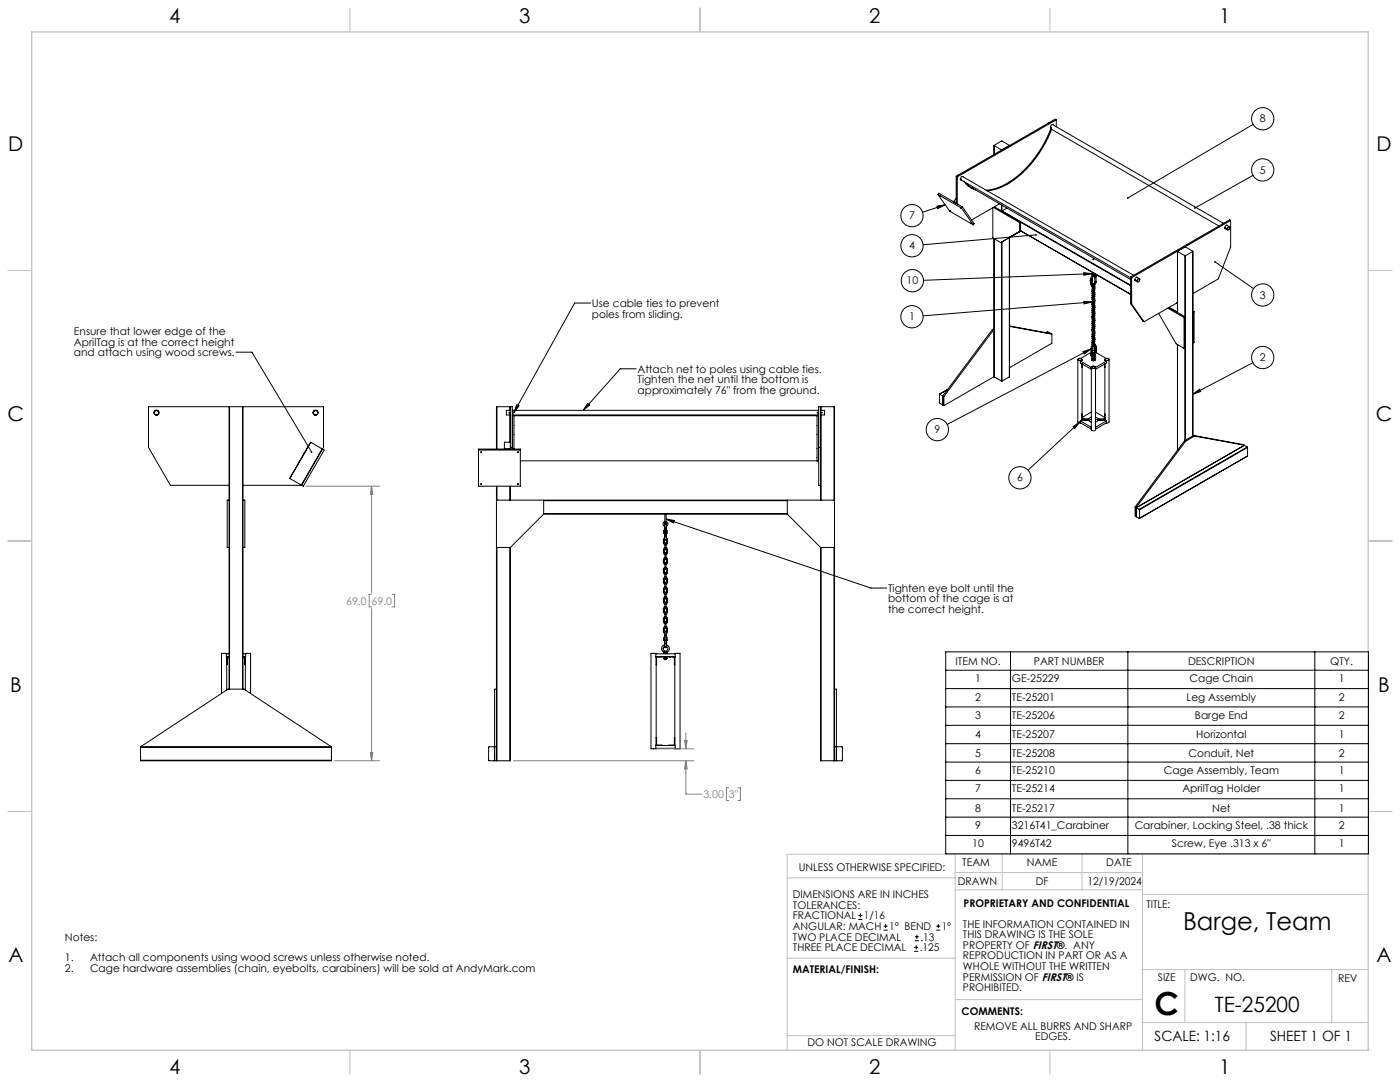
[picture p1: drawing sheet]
<svg xmlns="http://www.w3.org/2000/svg" width="559mm" height="432mm" viewBox="0 0 559 432" stroke-linecap="round" stroke-linejoin="round" font-family="sans-serif">
<defs><g id="words">
<text font-size="12.7" x="460.9" y="405.2">C</text>
<text font-size="9.9" x="472.2" y="371.2">Barge, Team</text>
<text font-size="8.5" x="484.9" y="404">TE-25200</text>
<g font-size="8.1">
<text x="67.6" y="9.3">4</text>
<text x="207.3" y="9.3">3</text>
<text x="347" y="9.3">2</text>
<text x="486.7" y="9.3">1</text>
<text x="3.3" y="60.1">D</text>
<text x="549.4" y="60.1">D</text>
<text x="3" y="168">C</text>
<text x="549.1" y="168">C</text>
<text x="4" y="276">B</text>
<text x="550.1" y="276">B</text>
<text x="3.3" y="383.9">A</text>
<text x="549.4" y="383.9">A</text>
<text x="67.6" y="428.4">4</text>
<text x="207.3" y="428.4">3</text>
<text x="347" y="428.4">2</text>
<text x="486.7" y="428.4">1</text>
</g>
<g font-size="5.6">
<text x="460.9" y="415.2">SCALE: 1:16</text>
<text x="507" y="415.2">SHEET 1 OF 1</text>
</g>
<g font-size="4.2">
<text x="502.8" y="48.8">8</text>
<text x="502.8" y="69.3">5</text>
<text x="362.9" y="87.5">7</text>
<text x="362.9" y="99.5">4</text>
<text x="361.8" y="113.5">10</text>
<text x="502.8" y="119.2">3</text>
<text x="236.3" y="122.5">Use cable ties to prevent</text>
<text x="236.3" y="126.7">poles from sliding.</text>
<text x="362.9" y="127.8">1</text>
<text x="29.5" y="133.8">Ensure that lower edge of the</text>
<text x="29.5" y="138">AprilTag is at the correct height</text>
<text x="29.5" y="142.1">and attach using wood screws.</text>
<text x="254.5" y="148.7">Attach net to poles using cable ties.</text>
<text x="502.8" y="144.1">2</text>
<text x="254.5" y="152.9">Tighten the net until the bottom is</text>
<text x="254.5" y="157.1">approximately 76&quot; from the ground.</text>
<text x="373" y="172.9">9</text>
<text x="405.9" y="192.1">6</text>
<text x="354.5" y="236.2">Tighten eye bolt until the</text>
<text x="354.5" y="240.4">bottom of the cage is at</text>
<text x="354.5" y="244.6">the correct height.</text>
<text x="381.4" y="265.3">ITEM NO.</text>
<text x="412.6" y="265.3">PART NUMBER</text>
<text x="474.2" y="265.3">DESCRIPTION</text>
<text x="530.9" y="265.3">QTY.</text>
<text x="389.2" y="272.2">1</text>
<text x="403.9" y="272.2">GE-25229</text>
<text x="474.8" y="272.2">Cage Chain</text>
<text x="534.4" y="272.2">1</text>
<text x="389.2" y="279.6">2</text>
<text x="403.9" y="279.6">TE-25201</text>
<text x="473.6" y="279.6">Leg Assembly</text>
<text x="534.4" y="279.6">2</text>
<text x="389.3" y="286.9">3</text>
<text x="403.9" y="286.9">TE-25206</text>
<text x="476.9" y="286.9">Barge End</text>
<text x="534.4" y="286.9">2</text>
<text x="389.3" y="294.6">4</text>
<text x="403.9" y="294.6">TE-25207</text>
<text x="477.4" y="294.6">Horizontal</text>
<text x="534.4" y="294.6">1</text>
<text x="389.3" y="302">5</text>
<text x="403.9" y="302">TE-25208</text>
<text x="474.4" y="302">Conduit, Net</text>
<text x="534.4" y="302">2</text>
<text x="389.3" y="308.9">6</text>
<text x="403.9" y="308.9">TE-25210</text>
<text x="464.5" y="308.9">Cage Assembly, Team</text>
<text x="534.4" y="308.9">1</text>
<text x="389.3" y="316.2">7</text>
<text x="403.9" y="316.2">TE-25214</text>
<text x="471.9" y="316.2">AprilTag Holder</text>
<text x="534.4" y="316.2">1</text>
<text x="389.3" y="323.9">8</text>
<text x="403.9" y="323.9">TE-25217</text>
<text x="483.9" y="323.9">Net</text>
<text x="534.4" y="323.9">1</text>
<text x="389.3" y="330.9">9</text>
<text x="403.9" y="330.9">3216T41_Carabiner</text>
<text x="452.9" y="330.9">Carabiner, Locking Steel, .38 thick</text>
<text x="534.4" y="330.9">2</text>
<text x="388.1" y="338.2">10</text>
<text x="403.9" y="338.2">9496T42</text>
<text x="467.8" y="338.2">Screw, Eye .313 x 6&quot;</text>
<text x="534.4" y="338.2">1</text>
<text x="318.8" y="347.7">UNLESS OTHERWISE SPECIFIED:</text>
<text x="384.1" y="345.5">TEAM</text>
<text x="409.9" y="345.7">NAME</text>
<text x="441.6" y="345.7">DATE</text>
<text x="382.3" y="353.3">DRAWN</text>
<text x="413.5" y="353.3">DF</text>
<text x="434" y="353.3">12/19/2024</text>
<text x="316.5" y="358.5">DIMENSIONS ARE IN INCHES</text>
<text x="316.5" y="362.7">TOLERANCES:</text>
<text x="384.6" y="361.9">PROPRIETARY AND CONFIDENTIAL</text>
<text x="457.6" y="362.3">TITLE:</text>
<text x="316.5" y="371.2">ANGULAR: MACH</text>
<text x="316.5" y="366.9">FRACTIONAL</text>
<text x="344.8" y="366.9">1/16</text>
<text x="354.9" y="371.2">1° BEND</text>
<text x="375.9" y="371.2">1°</text>
<text x="384.4" y="370.2">THE INFORMATION CONTAINED IN</text>
<text x="25.9" y="375.4">Notes:</text>
<text x="316.5" y="375.4">TWO PLACE DECIMAL</text>
<text x="367.4" y="375.4">.13</text>
<text x="384.4" y="374.4">THIS DRAWING IS THE SOLE</text>
<text x="25.9" y="383.7">1.</text>
<text x="35.9" y="383.7">Attach all components using wood screws unless otherwise noted.</text>
<text x="316.5" y="379.6">THREE PLACE DECIMAL</text>
<text x="367.1" y="379.6">.125</text>
<text x="384.4" y="378.6">PROPERTY OF FIRST®. ANY</text>
<text x="384.4" y="382.9">REPRODUCTION IN PART OR AS A</text>
<text x="25.9" y="387.9">2.</text>
<text x="35.9" y="387.9">Cage hardware assemblies (chain, eyebolts, carabiners) will be sold at AndyMark.com</text>
<text x="316.5" y="388.4">MATERIAL/FINISH:</text>
<text x="384.4" y="387.1">WHOLE WITHOUT THE WRITTEN</text>
<text x="384.4" y="391.3">PERMISSION OF FIRST® IS</text>
<text x="384.4" y="395.6">PROHIBITED.</text>
<text x="462.2" y="391.3">SIZE</text>
<text x="475.1" y="391.3">DWG. NO.</text>
<text x="534.1" y="391.8">REV</text>
<text x="383.8" y="405.1">COMMENTS:</text>
<text x="388.8" y="410.9">REMOVE ALL BURRS AND SHARP</text>
<text x="322.3" y="417.6">DO NOT SCALE DRAWING</text>
<text x="413.2" y="415.2">EDGES.</text>
</g>
<g font-size="4.2" fill="#808080">
<text x="138.2" y="241.3">69.0</text>
<text x="148.3" y="241.3">69.0</text>
<text x="280.8" y="318.5">3.00</text>
<text x="290.9" y="318.5">3&quot;</text>
</g>
</g></defs>
<g fill="none" stroke="#c0c0c0" stroke-width=".4">
<path d="M139.7 3.2v9.5M279.4 3.2v9.5M419.1 3.2v9.5M3.1 107.9h9.6M546.1 107.9h9.5M3.1 215.9h9.6M546.1 215.9h9.5M3.1 323.8h9.6M546.1 323.8h9.5M314.2 350.3h67M381.2 340.9v78.2M381.2 355.1h74.8"/>
<path d="M381.2 348.2h74.8M400 340.9v14.2M431.9 340.9v14.2M456 340.9v78.2M456 356.9h90.1M546.1 340.9h-231.9v78.2M314.2 382.4h67.2M381.2 398.9h74.8M456 387h90.1M472.9 387v21.1M531.6 387v21.1M139.7 419.1v9.6"/>
<path d="M279.4 419.1v9.6M314.2 413.3h67M419.1 419.1v9.6M456 408.1h90.1M497.4 408.1v11"/>
</g>
<path d="M12.7 12.7h533.4v406.4h-533.4z" fill="none" stroke="#c0c0c0" stroke-width=".5"/>
<g fill="none" stroke="#000" stroke-width=".4">
<path d="M396.8 58v3.6M396.8 58.1l3-1.8 3.1 1.7-3.2 1.8M396.8 58.1l2.9 1.7M396.8 58.1v3.5M399.7 59.8v.1M402.9 58v.1M418.7 49l-.5 .2M419.3 50.9l.2 .2M419.4 50.7l.2 .3zM419.5 50.7l.1 .2M419.5 51.1a40.6 40.6 0 0 1-21 23.7l-2.8 .8-2.1 .3M419.5 51.1l.2 .5"/>
<path d="M419.7 51.6l-1.9 4.5-3.3 5.5-2.9 3.7-3 3.3-4.3 3.5-3.7 2.2-3.2 1.2-3.3 .6M419.7 51.6l66.9 38.6M420 49.7l68.4 39.4M420.3 49.8a.78 .78 0 0 0-.9 .4 .78 .78 0 0 0 .1 .9M421.6 47.8l-.4-.2-39.5 22.7M421.6 47.8l-39.5 22.8M421.6 47.8v2.8M500.2 49.6l-50.1 29.4M374.3 77.6l9.5 5.4M374.3 77.6l.4-.5 9.4 5.5M374.3 77.6l4.8 6.7 9.4 5.4M375 78.2l.3 .2z"/>
<path d="M381.7 79.1l-1.1 1.4 1.2 .7M381.7 70.3l.4 .3M381.7 70.3v10.7M382.1 70.6v10.6M382.8 69.7l-.5 .3M383.4 71.7l67.9 39.2M383.5 71.4l.2 .3zM383.6 71.4l.1 .3M384.1 70.4l68.4 39.5M384.4 70.6a.76 .76 0 0 0-.9 .3 .76 .76 0 0 0 .1 1M384.7 72.5l2.3 2.1 2.3 1.2M385.3 72.8l2.6 2.1"/>
<path d="M387.9 74.9h.1M387.9 74.9l63.4 36.6M500.1 70l-23.1 13M373.9 82.3l3.4-.6-3 1.6zM377.3 81.7l-9.1 3M379.2 84.1l.3 .2zM380.6 80.5h.1M381.7 81l.4 .2M381.7 81l.2 .3M382.1 81.2l.2 .3M383.4 83l.2 .2zM383.8 83l4.7 6.7"/>
<path d="M384.1 82.6l-.3 .4M384.1 82.6l4.7 6.7-.3 .4M387.5 88.9l.3 .2zM396.3 82.9v12.1l3.1 1.8M396.5 82.8l10.5 6M396.8 95.3v55.1M396.9 82.5l10.5 6.1M399 81.4l-11.2 6.4M399.7 81.8v2.4M399.7 96.6v55.5M399.9 84.2h.1M399.9 84.2l51.4 29.6"/>
<path d="M399.9 81.9v2.3M399.9 96.5v55.6M401.9 83l-2 1.2M402.9 94.8v55.6M403 94.7h.1M403.4 94.5l-.4 .2M407 88.8v3.6M407 92.4l-7.6 4.4M407.4 92.1l43.9 25.4M407.4 88.6l-.4 .2M407.4 88.6v3.6M407.4 92.2l-.4 .2"/>
<path d="M407.4 92.2l-8 4.6M407.4 88.7l43.9 25.4M407.4 92.2l-4.4 2.5M413.5 93.7l-45.1 4M472.9 98.5l3.2 1.8-3 1.8M488.9 91.1l1 .6M489 90.9l.2 .3zM489.1 90.9l.1 .2M489.7 89.9l1 .6M489.9 90a.75 .75 0 0 0-.9 .4 .75 .75 0 0 0 .2 .9M490.1 90.6a.48 .48 0 0 1 .8 .1 .48 .48 0 0 1-.3 .7 .51 .51 0 0 1-.8 .2 .51 .51 0 0 1 .2-.8zM490.1 90.7a.44 .44 0 0 1 .8 0 .44 .44 0 0 1-.3 .7 .45 .45 0 0 1-.8 .1 .45 .45 0 0 1 .3-.7z"/>
<path d="M491.2 88l-.4-.3-39.5 22.9M491.2 88l-39.5 22.8M491.2 88v10.6l-4.9 12.7-10.2 5.9M432.6 108.8l3.3 .4-3.3 .7zM435.2 112.6a.45 .45 0 0 0 .5 .3 .45 .45 0 0 0 .4-.3M435.2 111.9l.2 .2M435.2 111.8l.4 .3 .5-.3v.4l-.7 .2zM435.2 112.6v-.4l.4 .4 .5-.4v.4M435.2 112.6l.3 .2 .6-.2M435.2 112.6l.3 .3 .6-.3M435.3 111.8l.2 .1M435.3 111.8h.2"/>
<path d="M435.3 113l.2 .1M435.3 113l.1 .4M435.4 111.6a.32 .32 0 0 0 .3 .4 .32 .32 0 0 0 .3-.4M435.4 111.5v.2M435.4 112.8v.1M435.4 111.2v.3M435.4 113.3a.75 .75 0 0 0 .3 .8 .75 .75 0 0 0 .9-.1M435.4 111.2l.2 .1M435.4 111.2v.1M435.4 111.4v.1M435.4 112.9l.1 .1M435.4 112.9l-.1 .1"/>
<path d="M435.4 111.3l.1 .1M435.4 113.4l.2 .1M435.4 113.4l.1 .1M435.4 111.3l-.1 .5M435.5 111.8v.1M435.5 113.1v.4M435.5 111.7v.2M435.5 113v.1M435.5 111.4v.4M435.9 109.2l-67.3 2.7M435.9 113.4l.1 .3 .3-.1M435.9 111.2l-.3 .1"/>
<path d="M435.9 111.2l-.4 .2M435.9 111.4l-.4 .3M435.9 113.3l-.4 .2M435.9 113.4l-.3 .1M435.9 113.3l-.3 .2M435.9 111.2v.2M435.9 113.2v.1M435.9 119.6l.2 .5M435.9 117l.2 .5M435.9 113.6a.58 .58 0 0 1 .8-.2 .58 .58 0 0 1 .3 .7M435.9 114.4l.2 .5M435.9 117.9h.4"/>
<path d="M435.9 115.4h.4M435.9 118.8v.1M435.9 119.6h.4M435.9 116.2v.1M435.9 117h.4M435.9 114.4h.4M435.9 114.2v.2M435.9 115.4v1.6M435.9 117.9v1.7M436 111.5l-.1 .4h-.4M436 112.8l-.2 .4-.3-.2M436.1 111.9l-.7 .2"/>
<path d="M436.2 108.8l.4 1.3M436.2 109l.2 .4M436.3 118.7h-.4l.1 .3h.6M436.3 118.7h.1M436.3 116.1h-.4l.1 .3 .6 .1M436.3 116.1l.1 .1M436.3 118.4l.4 .2 .3 .6M436.3 118.7l.3 .5M436.3 119.6v.2M436.3 115.8l.7 .8M436.3 116.2h.1M436.3 116.2l.3 .4"/>
<path d="M436.3 117v.2M436.3 113.6l.3 .5M436.3 114.4v.2M436.3 114.2v.2M436.3 115.4v.7M436.3 116.6v.4M436.3 117.9v.8M436.3 119.1v.5M436.4 109.4l-.2 .2M436.4 109.4l-.2-.4-.3 .1 .1 .8M436.5 109.5l-.7 .6-.4 1.1M436.6 117.5h.1"/>
<path d="M436.6 114.9h.1M436.6 117.5l-.3 .4M436.6 114.9l-.3 .5M436.6 109a.66 .66 0 0 1 .6 .9 .66 .66 0 0 1-.9 .4M436.6 119.7l-.4 .2-.3 .6M436.6 117.1l-.4 .2-.3 .6M436.6 118.3v.2M436.6 114.5l-.4 .2-.3 .7M436.6 115.7v.2M436.6 120v.1M436.6 117.4v.1M436.6 114.8v.1"/>
<path d="M436.6 118.3h.4M436.6 115.7h.4M436.6 119.2l.3 .1M436.6 119.6h.4M436.6 120l.3 .1M436.6 116.6l.3 .1M436.6 117l.3 .1M436.6 117.4l.3 .1M436.6 114.1h.4M436.6 114.4h.4M436.6 114.8l.3 .1M436.6 114.1v.7"/>
<path d="M436.6 115.3v.4M436.6 116.6v.8M436.6 117.8v.5M436.6 119.2v.8M436.7 110l-.8 1.2M436.9 119.3h.1M436.9 116.7h.1M436.9 117.1h.1M437 109.5l.5 .8M437 118.3l-.2 .4M437 115.7l-.2 .5M437 117.4l-.2 .4-.5-.1"/>
<path d="M437 114.8l-.2 .4h-.5M437 117.5v.1M437 115h.1M437 117.4l-.1 .1M436.9 114.9h.1M437 114.1v1.6M437 116.6v1.7M437 119.2v1.7M437 110.3h.1M437 112.5l-.4 .8M437 110.3h.5M437 112.5h.5"/>
<path d="M437 110.3v2.2M437.5 112.5l-.6 1.3M437.5 110.3v2.2M451.3 110.6l.4 .2M451.3 110.6v10.5M451.7 110.8v10.6M453 111.9l1 .6M453.1 111.6l.2 .3zM453.2 111.6l.1 .3M453.7 110.6l1.1 .6M454 110.8a.74 .74 0 0 0-.9 .3 .74 .74 0 0 0 .2 .9M454.2 111.4a.45 .45 0 0 1 .7 .1 .45 .45 0 0 1-.2 .6 .47 .47 0 0 1-.8 .2 .47 .47 0 0 1 .2-.8z"/>
<path d="M454.2 111.3a.51 .51 0 0 1 .8 .2 .51 .51 0 0 1-.4 .7 .45 .45 0 0 1-.7 .2 .45 .45 0 0 1 .1-.8zM470 100.3v24.4M470 100.2l2.9 1.9M472.9 102.1h.2M472.9 102.1v24.3M473.1 102.1v73.6M476.1 100.3v73.7M484.9 104.5l15.4 10.7M235.7 120.9h-6.3l-24.3 43.7M396.1 131.6l-19.8 26.4M396.1 131.6l.4 .2M396.5 131.8l-19.8 26.5"/>
<path d="M396.8 131.6l-.3 .2M396.8 131.2l-.7 .4M402.9 130.2l16.9 3.2M402.9 130.1l16.9 3.3M418.2 132.4l-.7 .4M418.2 132.4l1.1 .7M419.3 133.1h.1M419.3 133.1h-.1M419.8 133.4v3.6l-16.9 9.8M432.6 120.3l3.3 .2-3.2 .8zM435.4 139.2h.5M435.4 139.2v2.2"/>
<path d="M435.4 139.3l-57.3 30.1M435.9 140h1M435.9 139.2v2.2M435.9 120.5l-67.5 5.5M435.9 135l.2 .5M435.9 132.4l.2 .5M435.9 129.9l.2 .4M435.9 127.3l.2 .4M435.9 124.7l.2 .5M435.9 122.2l.2 .4M435.9 137.6l.1 .3M435.9 134.2v.1"/>
<path d="M435.9 135h.4M435.9 135.9h.4M435.9 133.4h.4M435.9 130.8h.4M435.9 128.2h.4M435.9 125.7h.4M435.9 123.1h.4M435.9 120.5h.4M435.9 131.7h.1M435.9 132.4h.4M435.9 129.9h.4M435.9 127.3h.4"/>
<path d="M435.9 124.7h.4M435.9 122.2h.4M435.9 136.8v.1M435.9 137.6h.4M435.9 120.5v1.7M435.9 123.1v1.6M435.9 125.7v1.6M435.9 128.2v1.7M435.9 130.8v1.6M435.9 133.4v1.6M435.9 135.9v1.7M436.3 133.8l.4 .3 .3 .6"/>
<path d="M436.3 135v.2M436.3 136.7h-.4l.1 .3h.6M436.3 136.7l.1 .1M436.3 129h-.4l.1 .3h.6M436.3 129h.1M436.3 126.4h-.4l.1 .4h.6M436.3 126.4l.1 .1M436.3 123.8h-.4l.1 .4h.6M436.3 123.8l.1 .1M436.3 121.3h-.4l.1 .3h.6M436.3 121.3h.1M436.3 131.2l.4 .3 .3 .6"/>
<path d="M436.3 130.8v.8l.3 .5M436.3 132.4v.2M436.3 128.7l.4 .2 .3 .6M436.3 129l.3 .5M436.3 129.9v.2M436.3 126.1l.4 .2 .3 .6M436.3 126.5h.1M436.3 126.5l.3 .4M436.3 127.3v.2M436.3 123.5l.4 .3 .3 .6M436.3 123.9h.1M436.3 123.9l.3 .5"/>
<path d="M436.3 124.7v.2M436.3 121l.4 .2 .3 .6M436.3 121.3l.3 .5M436.3 122.2v.1M436.3 136.4l.4 .2 .3 .6M436.3 136.7l.3 .5M436.3 137.6v.1M436.3 120.5v.8M436.3 121.7v.5M436.3 123.1v.7M436.3 124.2v.5M436.3 125.7v.7"/>
<path d="M436.3 126.8v.5M436.3 128.2v.8M436.3 129.4v.5M436.3 132v.4M436.3 133.4v.8M436.3 134.5v.5M436.3 135.9v.9M436.3 137.1v.5M436.4 131.6h-.5l.2 .3h.5M436.6 134.4l-.4 .1-.3-.4 .4 .1 .3 .5M436.6 135.5h.1M436.6 132.9h.1"/>
<path d="M436.6 130.4h.1M436.6 125.2h.1M436.6 122.6h.1M436.6 120.1h.1M436.6 138h.1M436.6 138l-.7 1.2M436.6 135.5l-.3 .4M436.6 132.9l-.3 .5M436.6 130.3l-.3 .5M436.6 125.2l-.3 .5M436.6 122.6l-.3 .5M436.6 120.1l-.3 .4"/>
<path d="M436.6 137.5a1.82 1.82 0 0 0-1.2 1.7M436.6 135.4h.4l-.1 .3h-.6M436.6 135.4v.1M436.6 135.1l-.4 .2-.3 .6M436.6 136.3v.2M436.6 133.7v.2M436.6 131.2v.1M436.6 127.4l-.4 .2-.3 .6M436.6 127.7l-.3 .5M436.6 128.6v.2M436.6 124.8l-.4 .2-.3 .7M436.6 126v.2"/>
<path d="M436.6 122.2l-.4 .2-.3 .7M436.6 123.4v.2M436.6 120.9v.2M436.6 132.9h.4l-.2 .3h-.5M436.6 130.3v.1M436.6 125.1v.1M436.6 138v.1M436.6 134.7h.4M436.6 135h.4M436.6 136.3h.4M436.6 133.7h.4M436.6 131.2h.4"/>
<path d="M436.6 128.6h.4M436.6 126h.4M436.6 123.4h.4M436.6 120.9h.4M436.6 132.1l.3 .1M436.6 129.5h.4M436.6 130.3l.3 .1M436.6 126.9h.4M436.6 127.3h.4M436.6 127.7l.3 .1M436.6 124.4h.4M436.6 124.7h.4"/>
<path d="M436.6 125.1l.3 .1M436.6 121.8h.4M436.6 122.2h.4M436.6 122.6h.3M436.6 137.2h.4M436.6 137.6h.4M436.6 138h.3M436.6 120.4v.5M436.6 121.8v.8M436.6 123v.4M436.6 124.4v.7M436.6 125.6v.4"/>
<path d="M436.6 126.9v.8M436.6 128.1v.5M436.6 129.5v.8M436.6 130.7v.5M436.6 132.1v.8M436.6 133.3v.4M436.6 134.7v.7M436.6 135.8v.5M436.6 137.2v.8M436.8 139.7l.3 .2 .6-.2M436.8 139.4v.3M436.8 139.7l.2 .2"/>
<path d="M436.8 139l.4 .2 .5-.2M436.8 138.9a.43 .43 0 0 0 .4 .3 .43 .43 0 0 0 .5-.3l-.3 .6-.5-.1zM436.8 139.3l.4 .4 .5-.4M436.8 139.7l.1 .2M436.9 132.5l-.7 .2-.3 .7M436.9 130l-.7 .1-.3 .7M436.9 125.2l-.1 .3-.5-.1M436.9 122.6l-.2 .4-.4-.1M436.9 120.1l-.2 .3-.4-.1M436.9 138.9h.1M436.9 139.9l.3 .4 .3-.3M436.9 138h.1"/>
<path d="M437 137.5l.5 .8M437 138.1v.2M437 136.3l-.2 .5M437 133.7l-.2 .5M437 130.3v.9M437 131.2l-.2 .4M437 127.7v.1M437 128.6l-.2 .4M437 126l-.2 .5M437 123.4l-.2 .5M437 120.9l-.2 .4M437 130.3l-.2 .3h-.5"/>
<path d="M437 127.7l-.2 .4-.5-.1M437 138l-.3 .4-.4-.1M437 138.8l.1 .2M437 140l.1 .1M437 140h.1M437 127.8v.1M437 125.2v.1M437 122.7h.1M437 120.1v.1M437 132.1l-.1 .1M437 132.5h-.1M437 129.9l-.1 .1"/>
<path d="M437 130.3l-.1 .1M437 127.7l-.1 .1M437 121.8v1.6M437 124.4v1.6M437 126.9v.8M437 127.8v.8M437 129.5v.8M437 132.1v1.6M437 134.7v1.6M437 137.2v.8M437 138.9l.1 .1M437 138.3l.2 .1"/>
<path d="M437 138.5l.1 .2 .4-.2-.4 .2M437 138.7h.1M437 138.3h.1M437 138.4v.5M437 138.4l.1 .1M437 138.4v.3M437.1 138.5v.2M437.5 138.3l-.3 .1M437.5 138.3l-.4 .2M437.5 138.3l.1 .3M437.5 138.6v.4h-.4M437.6 138.6a.36 .36 0 0 1-.1 .6 .36 .36 0 0 1-.5-.2l-.1-.3"/>
<path d="M437.7 139.7l-.7 .2M437.7 139.7l-.8 .2M437.7 139.4v.3M451.3 121.1l.4 .3M451.3 121.1l4.9 7.1 .4 .2M451.7 121.4l4.9 7M462.5 125.1l7 12.1 3.1 1.8M466.1 123l6.5 3.7M466.5 122.7l6.5 3.8M466.7 122.7l3.3 1.9M469.7 120.9l.3 .2M470 121.1l-.4-.2 .4 .3"/>
<path d="M470 137.5v42.2M470 120.8l-13.4 7.6M470 124.6l-.1 .1M472.6 126.7v12.3M472.9 138.9v36.9M473 126.5l-.4 .2M473 126.5v12.3l-.4 .2M476.1 124.6l.1 .1M476.1 136.9l.1 .1M476.1 124.1l.5 .3M476.2 124.7v12.3M476.6 124.4l-.4 .3"/>
<path d="M476.6 124.4v12.3l-.4 .3M94.2 140.5h6.3l23.9 39.9M253.9 147.2h-6.3l-14.8 16.6M375.1 157.3l-.1 3.5 1.3 .7M375.1 157.3l1.1 .6M376.2 157.9l.1 .2M376.3 158l.4 .3M376.3 158v3.6l.4 .3M376.5 157.8l-.3 .1M376.7 158.3v3.6M378.2 155.5l-3.1 1.8M378.2 155.4l-3.2 1.9"/>
<path d="M396.8 150.3l-20.1 11.6M396.8 150.4l2.9 1.7M399.7 152.1h.2M402.9 150.4l-3 1.7M430.2 143.5v24.9l.3 .3 .9 .1M430.4 143.2l.1-.1a.67 .67 0 0 1 .9-.2 .67 .67 0 0 1 .3 .9 .72 .72 0 0 1-.9 .2 .72 .72 0 0 1-.4-.8zM430.4 143.3h.1a.55 .55 0 0 1 .7-.3 .55 .55 0 0 1 .3 .8 .63 .63 0 0 1-.7 .1 .63 .63 0 0 1-.4-.6zM431.2 144.1l4.4 2.5M431.2 144.1v.8l4.4 2.4M431.9 143.4l-.1 .5-.6 .2M431.9 143.5v.3M431.9 145.2v22.4"/>
<path d="M431.9 145.2v1.4M431.9 146.6h.1M432.3 140.3l3.1-1-2.6 2zM435.4 141.4a.74 .74 0 0 0 .4 .7 .74 .74 0 0 0 .9-.1M435.4 141.4h.5M435.4 140.7l-4 2.3M435.5 141.8h.1M435.5 141.8l.6 1.3M435.6 146.6v24.9a.94 .94 0 0 0 1.7 0v-24.9M435.6 146.5v.1M435.7 146.3a.73 .73 0 0 1 .9-.3 .73 .73 0 0 1 .5 .9 .75 .75 0 0 1-.9 .2 .75 .75 0 0 1-.5-.8zM435.8 143.5a.8 .8 0 0 0 1.3 0"/>
<path d="M435.8 143.4a.71 .71 0 0 0 .6 .6 .71 .71 0 0 0 .7-.6M435.9 146.4a.57 .57 0 0 1 .7-.3 .57 .57 0 0 1 .3 .8 .6 .6 0 0 1-.7 .1 .6 .6 0 0 1-.3-.6zM435.9 141.1a1.22 1.22 0 0 1 1.3 .8 1.22 1.22 0 0 1-.5 1.5l-.6-.3M435.9 141.4l.1 .2h.3M435.9 140.9h1M435.9 140.7l1.1 .1M435.9 140.6h1.1M435.9 143.2a.55 .55 0 0 0 .5 .6 .55 .55 0 0 0 .6-.5M435.9 143.2a.57 .57 0 0 0 .5 .6 .57 .57 0 0 0 .7-.5M435.9 143.2a.57 .57 0 0 0 .5 .5 .57 .57 0 0 0 .6-.4M436 141.6l.7 .4a.41 .41 0 0 1 .3 .5 .41 .41 0 0 1-.4 .3l-.6-.6M436 143.1h.1"/>
<path d="M436.1 143.1l-.2 .1M436.1 143.1l.7 .3M437 140.5l-.3 .8M437 140.4v.1M437 140.5l.2 .1M437 140.5h.1M437.1 140.1h-1.2M437.1 140.1h.1M437.1 140.3v.2M437.2 140.6l.3-.1-.5 1.1M437.3 146.5v.1M437.4 140.7l4.1 2.3"/>
<path d="M437.5 140.4l-.4 .1M437.5 140.4l-.3 .2M437.5 140.3v.1M441 145.2v1.4l-.1-1.3M441 143.4v.4l.6 .3M441 143.5v.3M441 145.2v22.4M441 143.3a.75 .75 0 0 1 1-.4 .75 .75 0 0 1 .5 .9 .84 .84 0 0 1-1.5-.5zM441.3 143.3a.57 .57 0 0 1 .7-.3 .57 .57 0 0 1 .3 .8 .59 .59 0 0 1-.7 .1 .59 .59 0 0 1-.3-.6zM441.6 144.1l-4.3 2.5M441.6 144.1v.8l-4.3 2.4M442.7 143.5v25l-1.2 .3"/>
<path d="M476.1 157.3l2.7-2 .4 .9zM500.1 144.7l-24 12.6M62.8 165.6h.1M63.1 165.3h.1M91.4 162.3h.2M91.4 162.3h-32.1v16.2l8.7 15.2h23.4M91.4 162.3v112.7M91.6 162.3h5.2M91.6 162.3v112.7M96.8 162.3h.2M96.8 162.3v112.7M97 162.3h32.1v16.2l-.4 .7"/>
<path d="M97 162.3v112.7M124.1 176.5l-8.4 14.5M124.1 176.5l4.5 2.6M125.2 165.3h.1M125.7 165.6h.1M128.6 179.1l.1 .1M128.6 179.1l-8.3 14.5M128.7 179.2l.7 .4-8.4 14.4-.6-.3M128.7 179.2l-8.3 14.5M191 179.2h16.7v14.8h-16.7zM191 179.6h16.7M198.4 162.3h-.2v16.9"/>
<path d="M198.4 162.3h5.1M198.4 162.3v16.9M201.3 179.1l.2 .1M203.5 162.3h.2M203.5 162.3v1.5M203.5 165.6v10.9M203.6 176.5h.1M203.6 176.5h-2.3v2.7M203.7 179.1l-.1 .1M203.7 163.8h-1.6v1.8h1.6M203.7 162.3v16.9M203.7 178.5h.8"/>
<path d="M203.7 162.3h.8v16.9M204.5 165.6h122.3M204.5 163.8h122.3M204.5 165.6v13.6M204.7 165.6l.4 .3h121M205.1 165.9v13.3M206.3 161.5l.9 .5-2.1 2.6zM234.6 161l.8 .6-2.6 2.2zM326.1 165.9v18M326.6 165.6l-.5 .3M326.7 165.6v17.4a.56 .56 0 0 1 .1 .7 .56 .56 0 0 1-.7 .3v-.1M326.8 178.5h.7"/>
<path d="M327.5 163.8h1.6v1.8h-1.6M327.5 162.3h.2M327.5 162.3h-.7v31.4h.7M327.5 162.3v37.3M327.7 162.3h5.2M327.7 162.3v1.5M327.7 165.6v34M332.9 162.3h.2v141.3M332.9 162.3v37.3M376.3 161.6h.1M428.3 170.3l2.8-2-2.1 2.7zM431.1 168.3l-20.7 19.3"/>
<path d="M431.2 168v.7l4.4 2.5M431.2 168l4.4 2.4M431.9 167.3l-.1 .5-.6 .2M431.9 165.2v2.3M431.9 165.2h.1M431.9 165.6h.1M432 167.3h.1M432 167.5l.1 .1M432 167.4h.1M432 167.3v.1M432 167.1l.1 .1M432 167.3l.1 .1"/>
<path d="M432.1 167.2h2.4v.5l-2.6-.2M432.1 167.4h.1M432.1 167.6h2.4M432.1 167.2v.4M432.5 167.3l.4 .1zM432.5 167.4v.1M432.5 167.4l.3 .1zM433.9 167.5h.3M433.9 167.5h.1M435.6 166.5a.99 .99 0 0 0-1 1 .99 .99 0 0 0 1 1M435.6 167.3l-.9 .6M435.6 164.5l-3.7 2.1"/>
<path d="M435.6 171.2h.1M437.3 166.5a.99 .99 0 0 1 1.1 1 .99 .99 0 0 1-1.1 1M437.3 167.3l.9 .6M437.3 164.5l3.6 2M437.3 171.2h.1M438.4 167.6h2.4M438.7 167.4h.3zM439 167.4v.1M440.1 167.5h.3zM440.4 167.5h.1M440.8 167.4h.1M440.8 167.2h-2.4v.5h2.5l.1-2.5-.2 2.4"/>
<path d="M440.8 167.2v.4M440.9 167.3h.1M440.9 167.4h-.1M440.9 167.3v.1M440.9 167.4h.1M440.9 167.1l-.1 .1M440.9 167.3l-.1 .1M440.9 165.6h.1M441 166.6h.1M441 167.3v.3l.6 .4M441.6 168v.7l-4.3 2.5M441.6 168l-4.3 2.4"/>
<path d="M472.8 175.9l.4 .2M472.8 175.9l-19.7 26.4M473.2 176.1l-19.7 26.5M476.4 173.8l.4 .2M476.4 173.8l-3.6 2.1M476.4 173.8l20.2 3.9M476.8 174l-3.6 2.1M476.8 174l19.8 3.7M496.6 177.7h.1M496.7 177.7l-43.2 24.9M496.7 177.7l-43.1 24.9M496.7 177.7l1.1 .7"/>
<path d="M497.8 178.4l.1 .2M497.8 178.4l-43.1 24.9M497.9 178.6l-43.1 24.8M497.9 178.6v3.4M91.4 199.6h-.7v18.9h.7M97 193.7h23.4M97 199.6h.7v18.9h-.7M115.7 191l4.6 2.6M120.3 193.6l.1 .1M198.2 199.6h134.9M198.2 194v109.6M198.4 194v5.6"/>
<path d="M203.5 194v5.6M203.7 194v5.6M207.7 183.9h118.4M217 199.6v5.6M217 199.8h97.3M314.3 199.6v5.6M497.9 182h.1M497.9 182l-43.1 24.9M198.2 218.5h5.5M198.4 218.5v85.1M203.5 218.5v85.1M203.7 218.5l-.2 85.1"/>
<path d="M217 205.2h97.3M217 205.2l-13.3 13.3M217 205h97.3M264.8 216.6l.6 .8M264.8 219.4h.4M264.8 215.4h.4M264.8 216.6h.4M264.8 215.4v1.2M264.8 219.4v1.1M265.1 212.1v.2M265.1 212.8l.1 .1M265.1 211.7h1.1"/>
<path d="M265.1 212.1h1.1M265.1 212.3h1.1M265.1 212.7h1.1M265.1 212.1v-.6h1.1v.6M265.1 212.8h1.1M265.1 212.3v.5M265.2 216.6l.2 .3M265.2 212.9h.8M265.2 215.4v1.2M265.2 219.4v1.1M265.3 212.9v.6h.2v-.4M265.3 208.1a1 1 0 0 0-.7 1 1 1 0 0 0 .7 .9"/>
<path d="M265.3 208.1h.1M265.3 214.1v.2a.78 .78 0 0 0 .5 1.3l.1-1.5M265.3 210.4v-.1a.77 .77 0 0 1 .5-1.3l.1 1.4M265.3 210.4v.2M265.3 215.2l-.1 .2M265.3 214.7l-.5 .7M265.3 208.1l.3 .4M265.3 210.6h.2M265.3 214h.2M265.3 210.4l.2 .2M265.3 210.6v.5M265.3 213.5v.6"/>
<path d="M265.4 205.2v1.5a2.08 2.08 0 0 0 .7 2.4l-.2 .3M265.4 217.4a.38 .38 0 0 1-.1-.6 .38 .38 0 0 1 .6 0v.6M265.4 218.6a.38 .38 0 0 0-.1 .5 .38 .38 0 0 0 .6 .1v-.6M265.4 219l-.2 .4M265.4 218.5l-.6 .9M265.4 213.5l.1 .4M265.4 217.4h.5M265.4 218.6h.5M265.4 217.4v1.2M265.5 210.6h.3M265.5 214h.3M265.5 214l-.2 .1"/>
<path d="M265.5 211.3l-.2-.2v.4M265.5 211.3h.2M265.5 213.1h.2M265.5 213.3h.2M265.5 213.1v.2M265.5 213.3v.6M265.5 210.7l-.1 .4M265.5 213.9h.2M265.5 210.7h.2M265.5 210.7v.6M265.6 208.5l-.5 .6 .2 .3M265.6 208.5h.1"/>
<path d="M265.7 210.7l.2 .4M265.7 210.7v.6M265.7 211.3l.3-.2v.4M265.7 213.1v.2M265.7 213.3v.6M265.8 210.6h.1M265.8 214h.1M265.8 214l.1 .1M265.9 219l.1 .4M265.9 218.5l.6 .9M265.9 213.5l-.2 .4M265.9 217.4v1.2"/>
<path d="M265.9 207.2l81.7 27.5h6.3M265.9 205.2v2.7a1.16 1.16 0 0 1 .7 1.1 1.16 1.16 0 0 1-.7 1M265.9 207.2l3.3 .5-.3 1zM265.9 214v.1M265.9 210.4v.2M265.9 215.2l.1 .2M265.9 214.7l.6 .7M265.9 210.4l-.1 .2M265.9 210.6v.5M265.9 213.5v.5M266 212.9v.6h-.3v-.4M266 216.6l-.1 .3"/>
<path d="M266 219.4h.5M266 220h.5M266 215.4h.5M266 216.6h.5M266 216h.5M266 215.4v1.2M266 219.4v1.1M266.2 212.1v.2M266.2 212.8l-.2 .1M266.2 212.3v.5M266.5 216.6l-.6 .8M266.5 215.4v1.2"/>
<path d="M266.5 219.4v1.1M314.3 205.2l13.2 13.3M327.5 218.5v85.1h.2M327.5 218.5h5.6M327.7 218.5v85.1M332.9 218.5v85.1M453.1 202.3l.4 .3M453.1 202.3v3.7l.4 .2M453.5 206.1l1.3 .7M453.5 202.6v3.6M453.5 206.2h.1M453.6 202.6l-.1 .1"/>
<path d="M453.6 202.6l1.1 .7M454.7 203.3l.1 .1M454.8 203.4v3.4M264.8 236.3l.6 .8M264.8 232.3l.6 .9M264.8 228.4l.6 .8M264.8 224.5l.6 .8M264.8 220.5l.6 .8M264.8 239h.4M264.8 235.1h.4M264.8 236.3h.4M264.8 231.2h.4"/>
<path d="M264.8 232.3h.4M264.8 227.2h.4M264.8 228.4h.4M264.8 223.3h.4M264.8 224.5h.4M264.8 220.5h.4M264.8 223.3v1.2M264.8 227.2v1.2M264.8 231.2v1.1M264.8 235.1v1.2M264.8 239v1.2M265.2 236.3l.2 .3"/>
<path d="M265.2 232.3l.2 .4M265.2 228.4l.2 .3M265.2 224.5l.2 .3M265.2 220.5l.2 .4M265.2 223.3v1.2M265.2 227.2v1.2M265.2 231.2v1.1M265.2 235.1v1.2M265.2 239v1.2M265.4 237.1a.38 .38 0 0 1-.1-.6 .38 .38 0 0 1 .6 0v.6M265.4 238.3a.38 .38 0 0 0-.1 .5 .38 .38 0 0 0 .6 .1v-.6M265.4 233.2a.39 .39 0 0 1-.1-.6 .39 .39 0 0 1 .6-.1v.7"/>
<path d="M265.4 234.3v.1a.34 .34 0 0 0-.1 .6 .34 .34 0 0 0 .6-.1v-.6M265.4 229.2a.38 .38 0 0 1-.1-.6 .38 .38 0 0 1 .6 0v.6M265.4 230.4v.2a.35 .35 0 0 0 0 .5 .35 .35 0 0 0 .5 0 .35 .35 0 0 0 0-.5v-.2M265.4 225.3v-.3a.35 .35 0 0 1 0-.5 .35 .35 0 0 1 .5 0 .35 .35 0 0 1 0 .5v.3M265.4 226.4v.2a.34 .34 0 0 0-.1 .5 .34 .34 0 0 0 .6-.1v-.6M265.4 221.3a.39 .39 0 0 1-.1-.5 .39 .39 0 0 1 .6-.1v.6M265.4 222.5a.39 .39 0 0 0-.1 .5 .39 .39 0 0 0 .6 .1v-.6M265.4 238.7l-.2 .3M265.4 238.2l-.6 .8M265.4 234.8l-.2 .3M265.4 234.3l-.6 .8M265.4 230.9l-.2 .3"/>
<path d="M265.4 230.4l-.6 .8M265.4 226.9l-.2 .3M265.4 226.4l-.6 .8M265.4 223l-.2 .3M265.4 222.5l-.6 .8M265.4 237.1h.5M265.4 238.3h.5M265.4 233.2h.5M265.4 234.3h.5M265.4 229.2h.5M265.4 230.4h.5M265.4 225.3h.5"/>
<path d="M265.4 226.4h.5M265.4 221.3h.5M265.4 222.5h.5M265.4 221.3v1.2M265.4 225.3v1.1M265.4 229.2v1.2M265.4 233.2v1.1M265.4 237.1v1.2M265.9 238.7l.1 .3M265.9 238.2l.6 .8M265.9 234.8l.1 .3M265.9 234.3l.6 .8"/>
<path d="M265.9 230.9l.1 .3M265.9 230.4l.6 .8M265.9 226.9l.1 .3M265.9 226.4l.6 .8M265.9 223l.1 .3M265.9 222.5l.6 .8M265.9 221.3v1.2M265.9 225.3v1.1M265.9 229.2v1.2M265.9 233.2v1.1M265.9 237.1v1.2M266 236.3l-.1 .3"/>
<path d="M266 232.3l-.1 .4M266 228.4l-.1 .3M266 224.5l-.1 .3M266 220.5l-.1 .4M266 239h.5M266 239.6h.5M266 235.1h.5M266 236.3h.5M266 235.7h.5M266 231.2h.5M266 231.8h.5M266 232.3h.5"/>
<path d="M266 227.2h.5M266 227.8h.5M266 228.4h.5M266 223.3h.5M266 224.5h.5M266 223.9h.5M266 220.5h.5M266 223.3v1.2M266 227.2v1.2M266 231.2v1.1M266 235.1v1.2M266 239v1.2"/>
<path d="M266.5 236.3l-.6 .8M266.5 232.3l-.6 .9M266.5 228.4l-.6 .8M266.5 224.5l-.6 .8M266.5 220.5l-.6 .8M266.5 223.3v1.2M266.5 227.2v1.2M266.5 231.2v1.1M266.5 235.1v1.2M266.5 239v1.2M264.8 248.1l.6 .8M264.8 244.2l.6 .8"/>
<path d="M264.8 240.2l.6 .8M264.8 252l.5 .8M264.8 246.9h.4M264.8 248.1h.4M264.8 243h.4M264.8 244.2h.4M264.8 240.2h.4M264.8 250.9h.4M264.8 252h.4M264.8 243v1.2M264.8 246.9v1.2M264.8 250.9v1.1"/>
<path d="M265.1 255v.2M265.1 255.7l.1 .1M265.1 254.6h.2M265.1 255h.2M265.1 255.2h.2M265.1 255.6h.2M265.1 255.7h.2M265.1 255.2v.5M265.2 248.1l.2 .3M265.2 244.2l.2 .3M265.2 240.2l.2 .4M265.2 252l.1 .3"/>
<path d="M265.2 255.8h.1M265.2 243v1.2M265.2 246.9v1.2M265.2 250.9v1.1M265.3 255.8v.6M265.3 258a.94 .94 0 0 0-.4 1.4 .94 .94 0 0 0 1.5 0 .94 .94 0 0 0-.5-1.4M265.3 257.4a1.52 1.52 0 0 0-1.2 1.3 1.52 1.52 0 0 0 .9 1.5M265.3 256.8v.4a.78 .78 0 0 0 .5 1.2l.1-1.6M265.3 253.5v-.3a.78 .78 0 0 1 .5-1.3l.1 1.6M265.3 254.4h-.2v.6M265.3 254v.4M265.3 253.5h.6"/>
<path d="M265.3 256.8h.6M265.3 253.5v3.3M265.4 246.6l-.2 .3M265.4 246.1l-.6 .8M265.4 248.9a.38 .38 0 0 1-.1-.6 .38 .38 0 0 1 .6 0v.6M265.4 250v.3a.35 .35 0 0 0 0 .5 .35 .35 0 0 0 .5 0 .35 .35 0 0 0 0-.5v-.3M265.4 245v-.3a.35 .35 0 0 1 0-.5 .35 .35 0 0 1 .5 0 .35 .35 0 0 1 0 .5v.3M265.4 246.1v.1a.34 .34 0 0 0-.1 .6 .34 .34 0 0 0 .6-.1v-.6M265.4 241a.39 .39 0 0 1-.1-.5 .39 .39 0 0 1 .6-.1v.6M265.4 242.2a.39 .39 0 0 0-.1 .5 .39 .39 0 0 0 .6 .1v-.6M265.4 242.6l-.2 .4M265.4 242.2l-.6 .8"/>
<path d="M265.4 250.5l-.2 .4M265.4 250l-.6 .9M265.4 248.9h.5M265.4 250h.5M265.4 245h.5M265.4 246.1h.5M265.4 241h.5M265.4 242.2h.5M265.4 241v1.2M265.4 245v1.1M265.4 248.9v1.1M265.9 246.6l.1 .3"/>
<path d="M265.9 246.1l.6 .8M265.9 242.6l.1 .4M265.9 242.2l.6 .8M265.9 250.5l.1 .4M265.9 250l.6 .9M265.9 241v1.2M265.9 245v1.1M265.9 248.9v1.1M265.9 257.4a1.52 1.52 0 0 1 1.3 1.3 1.52 1.52 0 0 1-1 1.5M265.9 254.6h.3M265.9 255h.3M265.9 255.2h.3"/>
<path d="M265.9 255.6h.3M265.9 254.4h.3v.6M265.9 255.8h.1M265.9 254l.1 .4M265.9 255.7h.3M265.9 253.5v3.3M266 255.8l-.1 .6M266 248.1l-.1 .3M266 244.2l-.1 .3M266 240.2l-.1 .4M266 252l-.1 .3M266 246.9h.5"/>
<path d="M266 248.1h.5M266 247.5h.5M266 243h.5M266 244.2h.5M266 243.6h.5M266 240.2h.5M266 250.9h.5M266 252h.5M266 251.5h.5M266 243v1.2M266 246.9v1.2M266 250.9v1.1"/>
<path d="M266.2 255v.2M266.2 255.7l-.2 .1M266.2 255.2v.5M266.5 248.1l-.6 .8M266.5 244.2l-.6 .8M266.5 240.2l-.6 .8M266.5 252l-.6 .8M266.5 243v1.2M266.5 246.9v1.2M266.5 250.9v1.1M90.5 260.9l-2.1-.2v16.1M90.5 262.3h.1"/>
<path d="M90.5 262.1v13.3M90.6 262.3v3M90.7 262.1l-.1 .2M91.4 262.2h-.7l-.2 3.1M91.4 260.9h-1.1v1.2h1.1M97 262.2h.8l.1 3.1M97 260.9h1.1v1.2h-1.1M97.7 262.1l.2 .2M97.9 262.3h.1M97.9 260.9l2.1-.2v16.1M97.9 262.1v13.3M198.2 275h-.8v28.6h.8"/>
<path d="M261.8 260.9h7.7v1.2h-7.7zM261.9 260.9l-2.1-.2v38.1h2.1v-.2M261.9 262.1v35.4M261.9 262.3h.1M262.1 262.1l-.1 .2M264.2 262.1l-2.1 .1-.2 3.1M264.8 260.8h1.7M264.8 260.9v-.2h1.7v.2M264.9 260.5l.1 .2M264.9 260.5h1.4M265 260.2v.2M265 260.2h1.2"/>
<path d="M265 262.9l.2 .1M265 262.1h.6M265 262.8l.3 .1M265 262.9h.3M265 260.4l.6-.3 .6 .3M265 260.4l-.1 .1M265 262.1v.8M265.2 263h.9M265.2 263.2h.8M265.2 263v.2M265.3 262.9h.6M265.6 262.8l-.3 .1"/>
<path d="M265.6 262.8l.3 .1M265.6 262.1h.6M265.6 262.1v.7M265.9 262.9h.3M266 263v.2M266.2 262.9l-.1 .1M266.2 262.8l-.3 .1M266.2 262.1h.1M266.2 262.8v.1M266.2 260.4l.1 .1M266.2 262.1v.7M266.2 260.2v.2"/>
<path d="M266.3 260.5v.2M267 262.1l2.2 .1 .1 3.1M269.1 262.1l.2 .2M269.3 262.3h.1M269.3 260.9l2.1-.2v38.1h-2.1v-.2M269.3 262.1v35.4M333.1 275h.7v28.6h-.7M377.5 260.1h168.7v80.6h-168.7zM377.5 267.5h168.7M377.5 274.8h168.7M403.3 260.1v80.6M450.2 260.1v80.6"/>
<path d="M524.8 260.1v80.6M56.1 298v.2M56.1 298h76.2M56.1 298l34.9-23h6.4l34.9 23M56.1 298.2h76.2M56.1 298.2v5.2M132.3 298v.2M132.3 298.2v5.2M197.4 298.2l-.2-.2-2.2 .2v5.2l2.2 .2 .2-.2M197.4 298h.8M261.8 297.5h7.7v1.1h-7.7zM261.9 294.3l.2 3 2.1 .2"/>
<path d="M261.9 297.3h.1M262 297.3l.1 .2M269.3 297.3l-.2 .2M269.3 297.3h.1M269.3 294.3l-.1 3-2.2 .2M333.1 298h.7M333.8 298.2l.2-.2 2.2 .2v5.3l-2.2 .1-.2-.2M377.5 282.1h168.7M377.5 289.5h168.7M377.5 296.8h168.7M56.1 303.4v.2h76.2v-.2M56.1 303.4h76.2"/>
<path d="M198.2 303.6h.2M198.4 303.6h5.1M327.7 303.6h5.2M332.9 303.6h.2M377.5 304.1h168.7M377.5 311.4h168.7M377.5 318.8h168.7M377.5 326.1h168.7M377.5 333.4h168.7"/>
<circle cx="504" cy="47.4" r="4.4"/>
<circle cx="504" cy="67.8" r="4.5"/>
<circle cx="364" cy="98.1" r="4.4"/>
<circle cx="364" cy="86.1" r="4.4"/>
<circle cx="364.1" cy="112" r="4.4"/>
<circle cx="436.5" cy="103.6" r=".16"/>
<circle cx="504" cy="117.7" r="4.5"/>
<circle cx="364" cy="126.4" r="4.4"/>
<circle cx="504" cy="142.7" r="4.5"/>
<circle cx="62.4" cy="164.7" r=".92"/>
<circle cx="62.5" cy="164.7" r=".82"/>
<circle cx="62.5" cy="164.7" r="1"/>
<circle cx="125.9" cy="164.7" r=".92"/>
<circle cx="126" cy="164.7" r=".82"/>
<circle cx="126" cy="164.7" r="1"/>
<circle cx="203.3" cy="164.7" r=".19"/>
<circle cx="204.9" cy="164.7" r=".19"/>
<circle cx="326.3" cy="164.7" r=".2"/>
<circle cx="327.9" cy="164.7" r=".2"/>
<circle cx="374.1" cy="171.4" r="4.4"/>
<circle cx="434" cy="167.4" r=".19"/>
<circle cx="438.8" cy="167.4" r=".19"/>
<circle cx="440.3" cy="167.5" r=".2"/>
<circle cx="192" cy="193.2" r=".21"/>
<circle cx="192" cy="180.5" r=".2"/>
<circle cx="206.7" cy="193.2" r=".21"/>
<circle cx="206.7" cy="180.5" r=".2"/>
<circle cx="407.1" cy="190.7" r="4.4"/>
</g>
<g fill="none" stroke="#808080" stroke-width=".4">
<path d="M122.3 194h29.2M148.3 194v42.5M148.3 194l.5 3.3h-1zM148.3 237.2h-.9v5h.9M156.5 237.2h1v5h-1M148.3 242.9v60.7M262.1 298.8h14.8M273.3 295.5h1l-.5 3.3zM273.8 292.5v6.3M133.6 303.6h17.9M147.8 300.3h1l-.5 3.3zM205 303.6h71.9"/>
<path d="M273.8 303.6v13.3h6.3M273.8 303.6l.5 3.3h-1zM290.9 314.4h-1v5h1M294.6 314.4h.9v5h-.9"/>
</g>
<path d="M428.3 170.3l2.8-2-2.1 2.7zM484.7 104.2l.2 .3-.3-.2a.36 .36 0 0 0 .4 .5 .36 .36 0 0 0 .3-.5 .36 .36 0 0 0-.6-.1zM476.7 82.8l-.1 .3 .4-.1-.4 .1a.34 .34 0 0 0 .5 .2 .34 .34 0 0 0 .1-.5 .34 .34 0 0 0-.5 0zM449.9 78.7v.5l.2-.2-.2 .2a.34 .34 0 0 0 .4 .1 .34 .34 0 0 0 .1-.5 .34 .34 0 0 0-.5-.1zM476.1 157.3l2.7-2 .4 .9zM432.3 140.3l3.1-1-2.6 2zM432.6 120.3l3.3 .2-3.2 .8zM432.6 108.8l3.3 .4-3.3 .7zM373.9 82.3l3.4-.6-3 1.6zM413.2 93.5a.34 .34 0 0 0 .2 .6 .34 .34 0 0 0 .4-.4zM265.9 207.2l3.3 .5-.3 1zM206.3 161.5l.9 .5-2.1 2.6zM234.6 161l.8 .6-2.6 2.2zM124.2 180.1l-.1 .6h.4l-.1-.3 .2 .3 .1-.5z" fill="#000"/>
<path d="M273.8 303.6l.5 3.3h-1zM273.3 295.5h1l-.5 3.3zM148.3 194l.5 3.3h-1zM147.8 300.3h1l-.5 3.3z" fill="#808080"/>
<g fill="none" stroke="#000" stroke-width=".4">
<path d="M342.6 367h1.6M342.6 365.4h1.6M343.4 364.6v1.5M352.7 371.2h1.6M352.7 369.6h1.6M353.5 368.8v1.6M364.9 379.7h1.6M364.9 378.1h1.6M365.2 375.4h1.6M365.2 373.8h1.6M365.7 377.3v1.5M366 373v1.6"/>
<path d="M373.7 371.2h1.6M373.7 369.6h1.6M374.5 368.8v1.6"/>
</g>
<use href="#words"/>
</svg>
